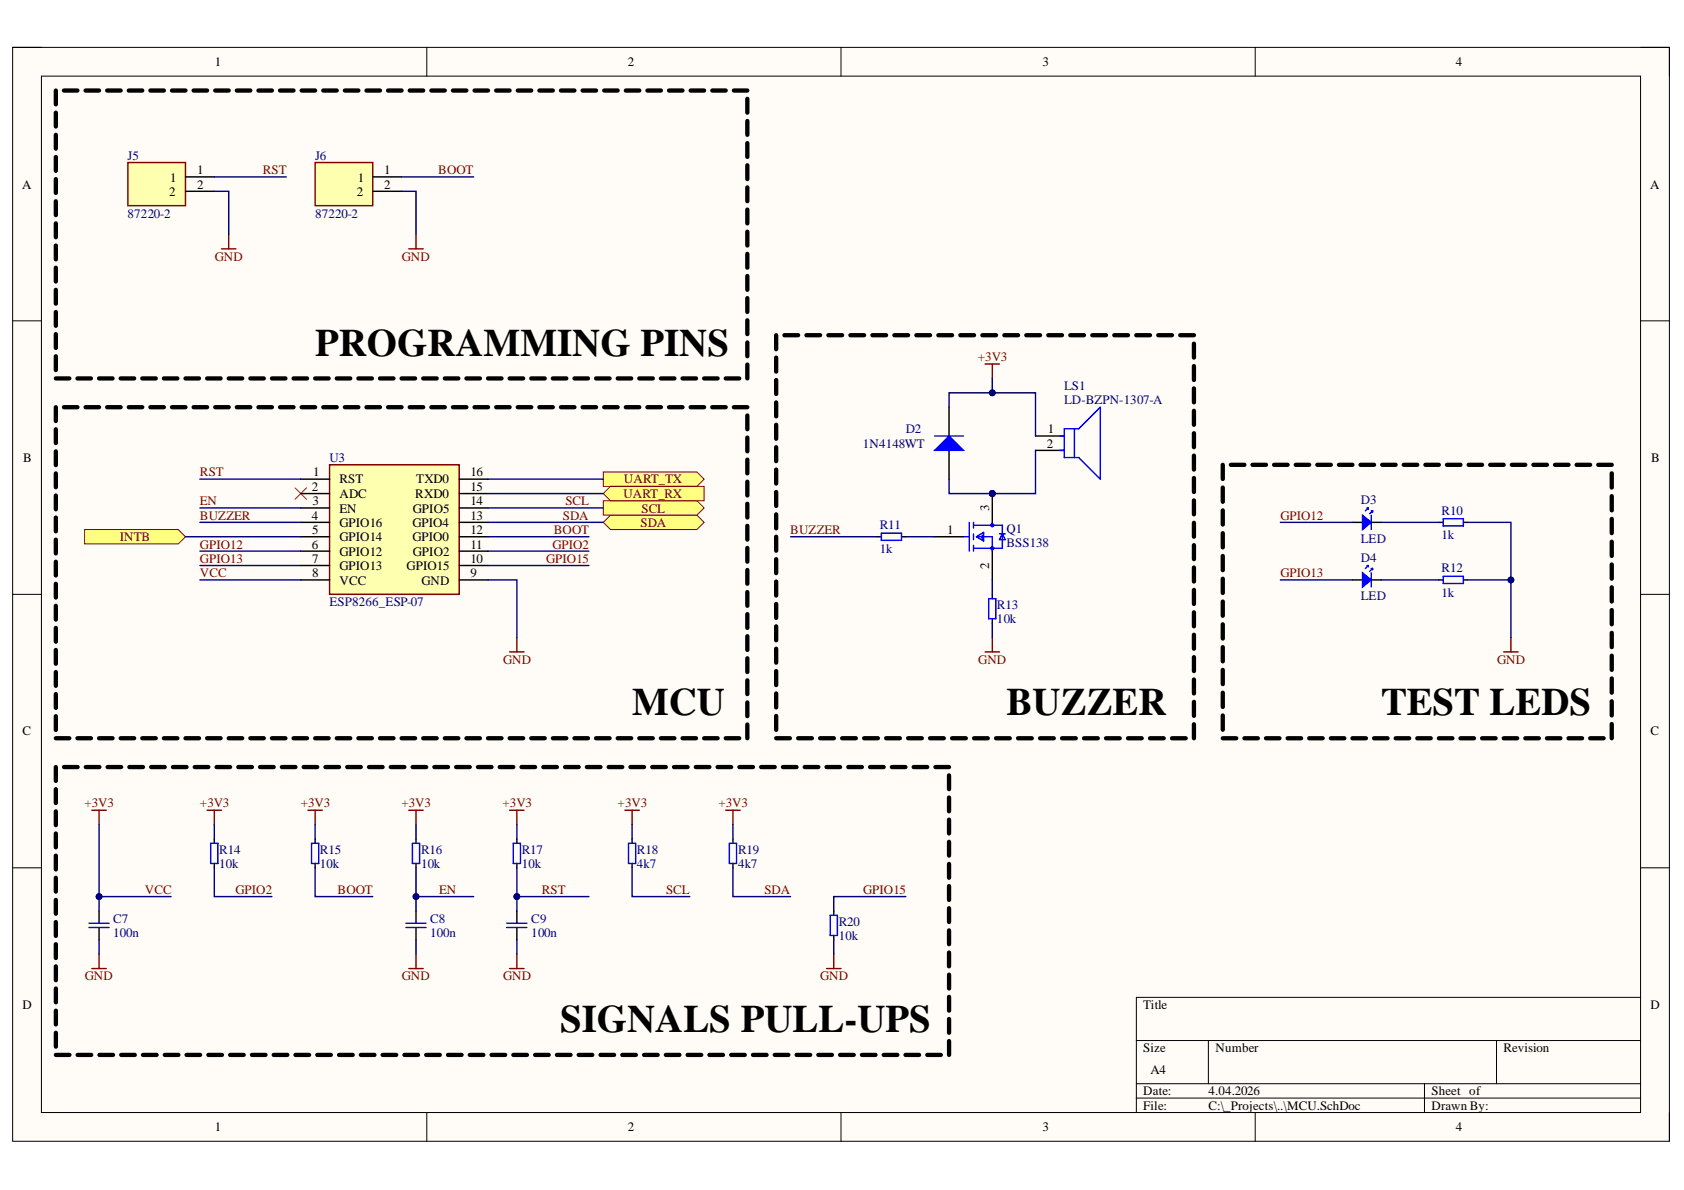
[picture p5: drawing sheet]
<svg xmlns="http://www.w3.org/2000/svg" width="297mm" height="210mm" viewBox="0 0 297 210" stroke-linecap="round" stroke-linejoin="round" font-family="sans-serif">
<defs><g id="words">
<g font-size="6.8">
<text x="55.6" y="62.7">PROGRAMMING PINS</text>
<text x="111.5" y="126.2">MCU</text>
<text x="177.5" y="126.2">BUZZER</text>
<text x="243.6" y="126.2">TEST LEDS</text>
<text x="98.8" y="182">SIGNALS PULL-UPS</text>
</g>
<g font-size="2.3">
<text x="37.9" y="11.7">1</text>
<text x="110.7" y="11.7">2</text>
<text x="183.9" y="11.7">3</text>
<text x="256.8" y="11.7">4</text>
<text x="3.9" y="33.3">A</text>
<text x="29.9" y="34.6">2</text>
<text x="30" y="32">1</text>
<text x="34.8" y="30.8">1</text>
<text x="34.8" y="33.3">2</text>
<text x="62.9" y="34.6">2</text>
<text x="63.1" y="32">1</text>
<text x="67.8" y="30.8">1</text>
<text x="67.8" y="33.3">2</text>
<text x="291.1" y="33.3">A</text>
<text x="184.8" y="76.4">1</text>
<text x="4.1" y="81.5">B</text>
<text x="184.7" y="78.9">2</text>
<text x="291.2" y="81.5">B</text>
<text x="55" y="86.5">2</text>
<text x="55.1" y="89.2">3</text>
<text x="55.2" y="84">1</text>
<text x="59.9" y="85.3">RST</text>
<text x="59.9" y="87.8">ADC</text>
<text x="73.3" y="87.8">RXD0</text>
<text x="73.4" y="85.3">TXD0</text>
<text x="83" y="89.2">14</text>
<text x="83" y="86.5">15</text>
<text x="83" y="84">16</text>
<text x="55" y="91.7">4</text>
<text x="55.1" y="94.2">5</text>
<text x="59.9" y="90.4">EN</text>
<text x="59.9" y="93">GPIO16</text>
<text x="59.9" y="95.5">GPIO14</text>
<text x="72.7" y="95.5">GPIO0</text>
<text x="72.7" y="93">GPIO4</text>
<text x="72.8" y="90.4">GPIO5</text>
<text x="83" y="94.2">12</text>
<text x="83" y="91.7">13</text>
<text x="167.1" y="94.2">1</text>
<text x="174.5" y="90.1" transform="rotate(-90 174.5 90.1)">3</text>
<text x="55" y="96.8">6</text>
<text x="55.1" y="99.3">7</text>
<text x="55.1" y="101.8">8</text>
<text x="59.9" y="98">GPIO12</text>
<text x="59.9" y="100.6">GPIO13</text>
<text x="71.7" y="100.6">GPIO15</text>
<text x="72.8" y="98">GPIO2</text>
<text x="83" y="101.8">9</text>
<text x="83" y="99.3">10</text>
<text x="83" y="96.8">11</text>
<text x="174.5" y="100.3" transform="rotate(-90 174.5 100.3)">2</text>
<text x="59.9" y="103.1">VCC</text>
<text x="74.4" y="103.1">GND</text>
<text x="4" y="129.7">C</text>
<text x="291.1" y="129.7">C</text>
<text x="4" y="178">D</text>
<text x="201.7" y="178">Title</text>
<text x="291.1" y="178">D</text>
<text x="201.7" y="185.6">Size</text>
<text x="214.4" y="185.6">Number</text>
<text x="265.2" y="185.6">Revision</text>
<text x="202.9" y="189.4">A4</text>
<text x="201.7" y="193.2">Date:</text>
<text x="201.7" y="195.7">File:</text>
<text x="213.2" y="193.2">4.04.2026</text>
<text x="213.2" y="195.7">C:\_Projects\..\MCU.SchDoc</text>
<text x="252.5" y="193.2">Sheet of</text>
<text x="252.5" y="195.7">Drawn By:</text>
<text x="37.9" y="199.5">1</text>
<text x="110.7" y="199.5">2</text>
<text x="183.9" y="199.5">3</text>
<text x="256.8" y="199.5">4</text>
</g>
<g font-size="2.3" fill="#000080">
<text x="22.5" y="28.1">J5</text>
<text x="55.6" y="28.1">J6</text>
<text x="22.5" y="38.4">87220-2</text>
<text x="55.6" y="38.4">87220-2</text>
<text x="187.7" y="68.8">LS1</text>
<text x="187.7" y="71.3">LD-BZPN-1307-A</text>
<text x="159.8" y="76.4">D2</text>
<text x="58.1" y="81.5">U3</text>
<text x="152.2" y="78.9">1N4148WT</text>
<text x="240.1" y="88.9">D3</text>
<text x="155.2" y="93.3">R11</text>
<text x="177.5" y="94">Q1</text>
<text x="240.1" y="95.8">LED</text>
<text x="254.3" y="90.8">R10</text>
<text x="254.3" y="95.1">1k</text>
<text x="155.2" y="97.6">1k</text>
<text x="177.5" y="96.5">BSS138</text>
<text x="240.1" y="99">D4</text>
<text x="254.3" y="100.9">R12</text>
<text x="58.1" y="106.9">ESP8266_ESP-07</text>
<text x="175.9" y="107.4">R13</text>
<text x="240.1" y="105.9">LED</text>
<text x="254.3" y="105.2">1k</text>
<text x="175.9" y="110">10k</text>
<text x="38.7" y="150.6">R14</text>
<text x="38.7" y="153.1">10k</text>
<text x="56.4" y="150.6">R15</text>
<text x="56.4" y="153.1">10k</text>
<text x="74.3" y="150.6">R16</text>
<text x="74.3" y="153.1">10k</text>
<text x="92" y="150.6">R17</text>
<text x="92" y="153.1">10k</text>
<text x="112.3" y="150.6">R18</text>
<text x="112.3" y="153.1">4k7</text>
<text x="130.2" y="150.6">R19</text>
<text x="130.2" y="153.1">4k7</text>
<text x="20" y="162.8">C7</text>
<text x="20" y="165.3">100n</text>
<text x="75.9" y="162.8">C8</text>
<text x="75.9" y="165.3">100n</text>
<text x="93.7" y="162.8">C9</text>
<text x="93.7" y="165.3">100n</text>
<text x="147.9" y="163.3">R20</text>
<text x="147.9" y="165.8">10k</text>
</g>
<g font-size="2.3" fill="#800000">
<text x="46.4" y="30.8">RST</text>
<text x="77.3" y="30.8">BOOT</text>
<text x="37.9" y="46">GND</text>
<text x="70.9" y="46">GND</text>
<text x="172.5" y="63.7">+3V3</text>
<text x="35.3" y="89.2">EN</text>
<text x="35.3" y="84">RST</text>
<text x="99.7" y="89.2">SCL</text>
<text x="110" y="87.8">UART_RX</text>
<text x="110" y="85.3">UART_TX</text>
<text x="21.1" y="95.5">INTB</text>
<text x="35.3" y="91.7">BUZZER</text>
<text x="97.7" y="94.2">BOOT</text>
<text x="99.3" y="91.7">SDA</text>
<text x="113" y="93">SDA</text>
<text x="113.2" y="90.4">SCL</text>
<text x="139.4" y="94.2">BUZZER</text>
<text x="225.8" y="91.7">GPIO12</text>
<text x="35.3" y="101.8">VCC</text>
<text x="35.3" y="96.8">GPIO12</text>
<text x="35.3" y="99.3">GPIO13</text>
<text x="96.3" y="99.3">GPIO15</text>
<text x="97.4" y="96.8">GPIO2</text>
<text x="225.8" y="101.8">GPIO13</text>
<text x="88.7" y="117.1">GND</text>
<text x="172.6" y="117.1">GND</text>
<text x="264.1" y="117.1">GND</text>
<text x="14.9" y="142.4">+3V3</text>
<text x="35.3" y="142.4">+3V3</text>
<text x="53" y="142.4">+3V3</text>
<text x="70.8" y="142.4">+3V3</text>
<text x="88.6" y="142.4">+3V3</text>
<text x="108.9" y="142.4">+3V3</text>
<text x="126.7" y="142.4">+3V3</text>
<text x="25.5" y="157.7">VCC</text>
<text x="41.5" y="157.7">GPIO2</text>
<text x="59.5" y="157.7">BOOT</text>
<text x="77.5" y="157.7">EN</text>
<text x="95.6" y="157.7">RST</text>
<text x="117.5" y="157.7">SCL</text>
<text x="134.8" y="157.7">SDA</text>
<text x="152.3" y="157.7">GPIO15</text>
<text x="15" y="172.9">GND</text>
<text x="70.9" y="172.9">GND</text>
<text x="88.7" y="172.9">GND</text>
<text x="144.6" y="172.9">GND</text>
</g>
</g></defs>
<path d="M2.2 8.4h292.3v192.9h-292.3z" fill-rule="evenodd" fill="#fffcf8"/>
<path d="M2.2 8.4h292.3v192.9h-292.3z" fill="none" stroke="#000" stroke-width=".18"/>
<path d="M7.3 13.4h282.1v182.8h-282.1z" fill-rule="evenodd" fill="#fffcf8"/>
<g fill="none" stroke="#000" stroke-width=".18">
<path d="M2.2 8.4h5.1M7.3 13.4h282.1v182.8h-282.1zM75.3 8.4v5M148.3 8.4v5M221.4 8.4v5M289.4 8.4h5.1v5M2.2 56.6h5.1M289.4 56.6h5.1M2.2 104.8h5.1M289.4 104.8h5.1M2.2 153.1h5.1M289.4 153.1h5.1"/>
<path d="M289.4 175.9h-89v20.3M75.3 196.2v5.1M148.3 196.2v5.1M200.4 183.5h89M200.4 191.2h89M200.4 193.7h89M213.1 183.5v7.7M221.4 196.2v5.1M251.3 191.2v5M264 183.5v7.7M294.5 196.2v5.1"/>
</g>
<path d="M89.9 115h2.5M91.2 112.4v2.6" fill="none" stroke="#800000" stroke-width=".25"/>
<path d="M106.4 92.1l1.3-1.2h15.2l1.3 1.2-1.3 1.3h-15.2z" fill-rule="evenodd" fill="#ffff80"/>
<path d="M106.4 92.1l1.3-1.2h15.2l1.3 1.2-1.3 1.3h-15.2z" fill="none" stroke="#800000" stroke-width=".18"/>
<path d="M106.4 88.3h16.5l1.3 1.3-1.3 1.3h-16.5z" fill-rule="evenodd" fill="#ffff80"/>
<path d="M106.4 88.3h16.5l1.3 1.3-1.3 1.3h-16.5z" fill="none" stroke="#800000" stroke-width=".18"/>
<path d="M14.9 93.4h16.6l1.2 1.3-1.2 1.2h-16.6z" fill-rule="evenodd" fill="#ffff80"/>
<path d="M14.9 93.4h16.6l1.2 1.3-1.2 1.2h-16.6z" fill="none" stroke="#800000" stroke-width=".18"/>
<path d="M52 86l2.1 2.1M54.1 86l-2.1 2.1" fill="none" stroke="#f00" stroke-width=".18"/>
<path d="M58.1 82h22.9v22.8h-22.9z" fill-rule="evenodd" fill="#ffffb0"/>
<path d="M39.1 43.9h2.5M40.3 41.4v2.5M72.1 43.9h2.5M73.4 41.4v2.5M58.1 82h22.9v22.8h-22.9zM16.2 142.9h2.5M17.5 142.9v2.6M72.1 142.9h2.5M73.4 142.9v2.6M16.2 170.8h2.5M17.5 168.3v2.5" fill="none" stroke="#800000" stroke-width=".25"/>
<g fill="none" stroke="#000" stroke-width=".25">
<path d="M53 84.5h5.1M53 87.1h5.1M53 89.6h5.1M53 92.1h5.1M53 94.7h5.1M53 97.2h5.1M53 99.8h5.1M81 84.5h5.1M81 87.1h5.1M81 89.6h5.1M81 92.1h5.1M81 94.7h5.1"/>
<path d="M81 97.2h5.1M81 99.8h5.1M238.6 92.1h1.7M241.9 92.1h1.7M53 102.3h5.1M81 102.3h5.1M17.5 160.7v2.1M17.5 163.6v2.2"/>
</g>
<g fill="none" stroke="#000" stroke-width=".76">
<path d="M9.8 16v2.4M9.8 19.9v2.4M11.3 16h2.4M15.1 16h2.4M18.9 16h2.4M22.7 16h2.4M26.5 16h2.4M30.3 16h2.4M34.1 16h2.4M38 16h2.3M41.8 16h2.4M45.6 16h2.4"/>
<path d="M49.4 16h2.4M53.2 16h2.4M57 16h2.4M60.8 16h2.4M64.6 16h2.4M68.5 16h2.3M72.3 16h2.3M76.1 16h2.4M79.9 16h2.4M83.7 16h2.4M87.5 16h2.4M91.3 16h2.4"/>
<path d="M95.1 16h2.4M98.9 16h2.4M102.8 16h2.3M106.6 16h2.4M110.4 16h2.4M114.2 16h2.4M118 16h2.4M121.8 16h2.4M125.6 16h2.4M129.4 16h2.4M131.8 17.4v2.5M9.8 23.8v2.4"/>
<path d="M9.8 27.7v2.4M9.8 31.6v2.4M9.8 35.5v2.4M9.8 39.4v2.4M131.8 21.3v2.5M131.8 25.2v2.5M131.8 29.2v2.4M131.8 33.1v2.4M131.8 37v2.4M9.8 43.3v2.5M9.8 47.2v2.5M9.8 51.1v2.5"/>
<path d="M9.8 55v2.5M9.8 58.9v2.5M131.8 40.9v2.4M131.8 44.8v2.4M131.8 48.7v2.4M131.8 52.6v2.4M131.8 56.5v2.4M9.8 62.8v2.5M9.8 71.8v2.5M9.8 75.7v2.5M9.8 79.6v2.4M9.8 66.7h2.4"/>
<path d="M11.3 71.8h2.4M13.7 66.7h2.3M15.1 71.8h2.4M17.5 66.7h2.4M18.9 71.8h2.4M21.3 66.7h2.4M22.7 71.8h2.4M25.1 66.7h2.4M26.5 71.8h2.4M28.9 66.7h2.4M30.3 71.8h2.4M32.7 66.7h2.4"/>
<path d="M34.1 71.8h2.4M36.5 66.7h2.4M38 71.8h2.3M40.3 66.7h2.4M41.8 71.8h2.4M44.2 66.7h2.3M45.6 71.8h2.4M48 66.7h2.3M49.4 71.8h2.4M51.8 66.7h2.4M53.2 71.8h2.4M55.6 66.7h2.4"/>
<path d="M57 71.8h2.4M59.4 66.7h2.4M60.8 71.8h2.4M63.2 66.7h2.4M64.6 71.8h2.4M67 66.7h2.4M68.5 71.8h2.3M70.8 66.7h2.4M72.3 71.8h2.3M74.6 66.7h2.4M76.1 71.8h2.4M78.5 66.7h2.3"/>
<path d="M79.9 71.8h2.4M82.3 66.7h2.4M83.7 71.8h2.4M86.1 66.7h2.4M87.5 71.8h2.4M89.9 66.7h2.4M91.3 71.8h2.4M93.7 66.7h2.4M95.1 71.8h2.4M97.5 66.7h2.4M98.9 71.8h2.4M101.3 66.7h2.4"/>
<path d="M102.8 71.8h2.3M105.1 66.7h2.4M106.6 71.8h2.4M109 66.7h2.3M110.4 71.8h2.4M112.8 66.7h2.3M114.2 71.8h2.4M116.6 66.7h2.4M118 71.8h2.4M120.4 66.7h2.4M121.8 71.8h2.4M124.2 66.7h2.4"/>
<path d="M125.6 71.8h2.4M128 66.7h2.4M129.4 71.8h2.4M131.8 60.4v2.4M131.8 64.3v2.4M131.8 73.3v2.4M131.8 77.2v2.4M9.8 83.5v2.4M9.8 87.4v2.4M9.8 91.3v2.4M9.8 95.2v2.4M9.8 99.1v2.4"/>
<path d="M131.8 81.1v2.4M131.8 85v2.4M131.8 88.9v2.4M131.8 92.7v2.5M131.8 96.6v2.5M9.8 103v2.4M9.8 106.9v2.4M9.8 110.8v2.4M9.8 114.6v2.5M9.8 118.5v2.5M131.8 100.5v2.5M131.8 104.4v2.5"/>
<path d="M131.8 108.3v2.5M131.8 112.2v2.4M131.8 116.1v2.4M9.8 122.4v2.5M9.8 126.3v2.5M9.8 135.3v2.4M9.8 139.2v2.4M9.8 130.2h2.4M11.3 135.3h2.4M13.7 130.2h2.3M15.1 135.3h2.4M17.5 130.2h2.4"/>
<path d="M19 135.3h2.4M21.3 130.2h2.4M22.8 135.3h2.4M25.1 130.2h2.4M26.7 135.3h2.4M28.9 130.2h2.4M30.5 135.3h2.4M32.7 130.2h2.4M34.3 135.3h2.4M36.5 130.2h2.4M38.2 135.3h2.4M40.3 130.2h2.4"/>
<path d="M42 135.3h2.4M44.2 130.2h2.3M45.9 135.3h2.4M48 130.2h2.3M49.7 135.3h2.4M51.8 130.2h2.4M53.6 135.3h2.4M55.6 130.2h2.4M57.4 135.3h2.4M59.4 130.2h2.4M61.2 135.3h2.4M63.2 130.2h2.4"/>
<path d="M65.1 135.3h2.4M67 130.2h2.4M68.9 135.3h2.4M70.8 130.2h2.4M72.8 135.3h2.4M74.6 130.2h2.4M76.6 135.3h2.4M78.5 130.2h2.3M80.5 135.3h2.4M82.3 130.2h2.4M84.3 135.3h2.4M86.1 130.2h2.4"/>
<path d="M88.1 135.3h2.4M89.9 130.2h2.4M92 135.3h2.4M93.7 130.2h2.4M95.8 135.3h2.4M97.5 130.2h2.4M99.7 135.3h2.4M101.3 130.2h2.4M103.5 135.3h2.4M105.1 130.2h2.4M107.4 135.3h2.4M109 130.2h2.3"/>
<path d="M111.2 135.3h2.4M112.8 130.2h2.3M115 135.3h2.4M116.6 130.2h2.4M118.9 135.3h2.4M120.4 130.2h2.4M122.7 135.3h2.4M124.2 130.2h2.4M126.6 135.3h2.4M128 130.2h2.4M130.4 135.3h2.4M131.8 120v2.4"/>
<path d="M131.8 123.9v2.4M131.8 127.8v2.4M134.3 135.3h2.4M138.1 135.3h2.4M141.9 135.3h2.4M145.8 135.3h2.4M149.6 135.3h2.4M153.5 135.3h2.4M157.3 135.3h2.4M161.2 135.3h2.4M165 135.3h2.4M167.4 136.8v2.4"/>
<path d="M9.8 143.1v2.5M9.8 147v2.5M9.8 150.9v2.5M9.8 154.8v2.5M9.8 158.7v2.5M167.4 140.7v2.4M167.4 144.6v2.4M167.4 148.5v2.4M167.4 152.4v2.4M167.4 156.3v2.4M9.8 162.6v2.5M9.8 166.5v2.5"/>
<path d="M9.9 170.5v2.4M9.9 174.4v2.4M9.9 178.3v2.4M167.4 160.2v2.4M167.4 164.1v2.4M167.4 168v2.5M167.4 171.9v2.5M167.4 175.8v2.5M167.4 179.7v2.5M9.9 182.2v2.4M9.9 186.1h2.4M13.7 186.1h2.4"/>
<path d="M17.5 186.1h2.4M21.4 186.1h2.4M25.2 186.1h2.4M29.1 186.1h2.4M32.9 186.1h2.4M36.8 186.1h2.4M40.6 186.1h2.4M44.4 186.1h2.4M48.3 186.1h2.4M52.1 186.1h2.4M56 186.1h2.4M59.8 186.1h2.4"/>
<path d="M63.7 186.1h2.4M67.5 186.1h2.4M71.3 186.1h2.4M75.2 186.1h2.4M79 186.1h2.4M82.9 186.1h2.4M86.7 186.1h2.4M90.5 186.1h2.4M94.4 186.1h2.4M98.2 186.1h2.4M102.1 186.1h2.4M105.9 186.1h2.4"/>
<path d="M109.8 186.1h2.4M113.6 186.1h2.4M117.4 186.1h2.4M121.3 186.1h2.4M125.1 186.1h2.4M129 186.1h2.4M132.8 186.1h2.4M136.7 186.1h2.4M140.5 186.1h2.4M144.3 186.1h2.4M148.2 186.1h2.4M152 186.1h2.4"/>
<path d="M155.9 186.1h2.4M159.7 186.1h2.4M163.6 186.1h2.4M167.4 183.6v2.5"/>
</g>
<path d="M241.1 89.6h.3M241.4 89.6l-.6 .5M241.4 89.6v.3M241.9 90.1h.2M241.9 90.9v2.5M242.1 90.1l-.5 .5M242.1 90.1v.3M15.7 163.6h3.5M15.7 162.8h3.5" fill="none" stroke="#00f" stroke-width=".25"/>
<path d="M240.3 90.9l1.6 1.2-1.6 1.3z" fill="#00f"/>
<path d="M240.3 90.9l1.6 1.2-1.6 1.3zM241.1 99.8h.3M241.4 99.8l-.6 .5M241.4 99.8v.2M241.9 100.3h.2M241.9 101v2.6M242.1 100.3l-.5 .5M242.1 100.3v.2" fill="none" stroke="#00f" stroke-width=".25"/>
<path d="M238.6 102.3h1.7M241.9 102.3h1.7" fill="none" stroke="#000" stroke-width=".25"/>
<path d="M240.3 101l1.6 1.3-1.6 1.3z" fill="#00f"/>
<path d="M254.6 91.5h3.5v1.3h-3.5zM240.3 101l1.6 1.3-1.6 1.3zM254.6 101.7h3.5v1.2h-3.5z" fill="none" stroke="#00f" stroke-width=".25"/>
<path d="M253.8 92.1h.8M258.1 92.1h.8M253.8 102.3h.8M258.1 102.3h.8" fill="none" stroke="#000" stroke-width=".25"/>
<path d="M265.2 115h2.6M266.5 112.5v2.5" fill="none" stroke="#800000" stroke-width=".25"/>
<g fill="none" stroke="#000" stroke-width=".76">
<path d="M215.7 82v2.5M215.7 86v2.5M215.7 90v2.5M215.7 94v2.6M215.7 98.1v2.5M217.1 82h2.4M220.9 82h2.4M224.7 82h2.4M228.6 82h2.3M232.4 82h2.3M236.2 82h2.4M240 82h2.4"/>
<path d="M243.8 82h2.4M247.6 82h2.4M251.4 82h2.4M255.2 82h2.4M259 82h2.4M262.8 82h2.4M266.7 82h2.3M270.5 82h2.4M274.3 82h2.4M278.1 82h2.4M281.9 82h2.4M284.3 83.5v2.5"/>
<path d="M284.3 87.5v2.5M284.3 91.5v2.5M284.3 95.6v2.5M284.3 99.6v2.5M215.7 102.1v2.5M215.7 106.1v2.5M215.7 110.1v2.5M215.7 114.1v2.6M215.7 118.2v2.5M284.3 103.6v2.5M284.3 107.6v2.5M284.3 111.6v2.5"/>
<path d="M284.3 115.7v2.5M284.3 119.7v2.5M215.7 122.2v2.5M215.7 126.2v2.5M215.7 130.2h2.4M219.5 130.2h2.4M223.3 130.2h2.4M227.1 130.2h2.4M230.9 130.2h2.4M234.7 130.2h2.4M238.6 130.2h2.3M242.4 130.2h2.3"/>
<path d="M246.2 130.2h2.4M250 130.2h2.4M253.8 130.2h2.4M257.6 130.2h2.4M261.4 130.2h2.4M265.2 130.2h2.4M269 130.2h2.4M272.9 130.2h2.3M276.7 130.2h2.4M280.5 130.2h2.4M284.3 123.7v2.5M284.3 127.7v2.5"/>
</g>
<path d="M22.6 28.7h10.1v7.6h-10.1z" fill-rule="evenodd" fill="#ffffb0"/>
<path d="M22.6 28.7h10.1v7.6h-10.1z" fill="none" stroke="#800000" stroke-width=".25"/>
<path d="M32.7 31.2h5.1M32.7 33.7h5.1" fill="none" stroke="#000" stroke-width=".25"/>
<path d="M55.6 28.7h10.2v7.6h-10.2z" fill-rule="evenodd" fill="#ffffb0"/>
<g fill="none" stroke="#800000" stroke-width=".25">
<path d="M55.6 28.7h10.2v7.6h-10.2zM36.5 142.9h2.6M37.8 142.9v2.6M54.3 142.9h2.6M55.6 142.9v2.6M89.9 142.9h2.5M91.2 142.9v2.6M110.2 142.9h2.6M111.5 142.9v2.6M128 142.9h2.6M129.3 142.9v2.6M72.1 170.8h2.5"/>
<path d="M73.4 168.3v2.5M89.9 170.8h2.5M91.2 168.3v2.5M145.8 170.8h2.5M147.1 168.3v2.5"/>
</g>
<g fill="none" stroke="#000" stroke-width=".25">
<path d="M65.8 31.2h5M65.8 33.7h5M37.8 148v.8M37.8 152.3v.8M55.6 148v.8M55.6 152.3v.8M73.4 148v.8M73.4 152.3v.8M91.2 148v.8M91.2 152.3v.8M111.5 148v.8M111.5 152.3v.8"/>
<path d="M129.3 148v.8M129.3 152.3v.8M73.4 160.7v2.1M73.4 163.6v2.2M91.2 160.7v2.1M91.2 163.6v2.2M147.1 160.7v.8M147.1 165v.8"/>
</g>
<path d="M37.2 148.8h1.2v3.5h-1.2zM55 148.8h1.2v3.5h-1.2zM72.7 148.8h1.3v3.5h-1.3zM90.5 148.8h1.3v3.5h-1.3zM110.9 148.8h1.2v3.5h-1.2zM128.6 148.8h1.3v3.5h-1.3zM71.6 163.6h3.6M71.6 162.8h3.6M89.4 163.6h3.5M89.4 162.8h3.5M146.4 161.5h1.3v3.5h-1.3z" fill="none" stroke="#00f" stroke-width=".25"/>
<path d="M106.4 83.3h16.5l1.3 1.2-1.3 1.3h-16.5z" fill-rule="evenodd" fill="#ffff80"/>
<path d="M106.4 83.3h16.5l1.3 1.2-1.3 1.3h-16.5z" fill="none" stroke="#800000" stroke-width=".18"/>
<path d="M106.4 87.1l1.3-1.3h16.5v2.5h-16.5z" fill-rule="evenodd" fill="#ffff80"/>
<path d="M106.4 87.1l1.3-1.3h16.5v2.5h-16.5z" fill="none" stroke="#800000" stroke-width=".18"/>
<circle cx="175" cy="87.1" r=".51" fill="#000080"/>
<circle cx="175" cy="87.1" r=".51" fill="none" stroke="#000080" stroke-width=".18"/>
<g fill="none" stroke="#00f" stroke-width=".25">
<path d="M169.9 94.7h1.1M171 92.1v5.1M171.7 92.1v1.1M171.7 94.2v1M171.7 96.2v1M171.7 92.6h5.1v4.1h-5.1M172.2 94.7l1.3-.8v1.5zM172.5 94.7h2.5v2.5M173.2 94.4v.8M175 92.1v.5M176.3 94.2h1M176.8 94.2l.5 1h-1z"/>
<circle cx="175" cy="92.6" r=".25"/>
<circle cx="175" cy="96.7" r=".26"/>
</g>
<path d="M164.9 94.7h5M175 87.1v5M175 97.2v5.1" fill="none" stroke="#000" stroke-width=".25"/>
<circle cx="175" cy="87.1" r=".51" fill="#000080"/>
<circle cx="175" cy="87.1" r=".51" fill="none" stroke="#000080" stroke-width=".18"/>
<path d="M167.4 71.8v5.1M167.4 79.4v5.1M182.7 76.9h5M182.7 79.4h5M154.7 94.7h.8M159 94.7h.8M175 104.8v.8M175 109.1v.8" fill="none" stroke="#000" stroke-width=".25"/>
<path d="M187 76.9h.7M187 79.4h.7M187.7 75.6h2.6l3.8-3.8v12.7l-3.8-3.8h-2.6zM189.5 75.6v5.1M155.5 94h3.5v1.3h-3.5zM174.4 105.6h1.3v3.5h-1.3z" fill="none" stroke="#00f" stroke-width=".25"/>
<path d="M173.8 64.2h2.5M175 64.2v2.5M173.8 115h2.5M175 112.5v2.5" fill="none" stroke="#800000" stroke-width=".25"/>
<path d="M164.9 79.4l2.5-2.5 2.5 2.5z" fill="#00f"/>
<path d="M164.9 79.4l2.5-2.5 2.5 2.5zM164.9 76.9h5" fill="none" stroke="#00f" stroke-width=".25"/>
<g fill="none" stroke="#000" stroke-width=".76">
<path d="M136.9 59.1v2.5M138.4 59.1h2.4M142.2 59.1h2.5M146.1 59.1h2.4M150 59.1h2.4M153.9 59.1h2.4M157.8 59.1h2.4M161.6 59.1h2.5M165.5 59.1h2.4M169.4 59.1h2.4M173.3 59.1h2.4M177.2 59.1h2.4"/>
<path d="M181 59.1h2.5M184.9 59.1h2.4M188.8 59.1h2.4M192.7 59.1h2.4M196.5 59.1h2.5M200.4 59.1h2.4M204.3 59.1h2.4M208.2 59.1h2.4M136.9 63.1v2.5M136.9 67v2.5M136.9 71v2.4M136.9 74.9v2.5"/>
<path d="M136.9 78.9v2.4M210.6 60.6v2.5M210.6 64.6v2.4M210.6 68.5v2.5M210.6 72.5v2.4M210.6 76.4v2.5M136.9 82.8v2.5M136.9 86.8v2.4M136.9 90.7v2.5M136.9 94.7v2.4M136.9 98.6v2.5M210.6 80.4v2.4"/>
<path d="M210.6 84.3v2.5M210.6 88.3v2.4M210.6 92.2v2.5M210.6 96.2v2.4M136.9 102.6v2.4M136.9 106.5v2.5M136.9 110.5v2.4M136.9 114.4v2.5M136.9 118.4v2.4M210.6 100.1v2.5M210.6 104.1v2.4M210.6 108v2.5"/>
<path d="M210.6 112v2.4M210.6 115.9v2.5M210.6 119.9v2.4M136.9 122.3v2.5M136.9 126.3v2.4M136.9 130.2h2.4M140.8 130.2h2.4M144.7 130.2h2.4M148.5 130.2h2.5M152.4 130.2h2.4M156.3 130.2h2.4M160.2 130.2h2.4"/>
<path d="M164.1 130.2h2.4M167.9 130.2h2.5M171.8 130.2h2.4M175.7 130.2h2.4M179.6 130.2h2.4M183.5 130.2h2.4M187.3 130.2h2.5M191.2 130.2h2.4M195.1 130.2h2.4M199 130.2h2.4M202.8 130.2h2.5M206.7 130.2h2.4"/>
<path d="M210.6 123.8v2.5M210.6 127.8v2.4"/>
</g>
<path d="M86.1 89.6h20.3M86.1 92.1h20.3M35.3 102.3h17.7M86.1 102.3h5.1v10.1M17.5 145.5v15.2M17.5 165.8v2.5" fill="none" stroke="#000080" stroke-width=".25"/>
<circle cx="17.5" cy="158.1" r=".51" fill="#000080"/>
<circle cx="17.5" cy="158.1" r=".51" fill="none" stroke="#000080" stroke-width=".18"/>
<path d="M17.5 158.1h12.7" fill="none" stroke="#000080" stroke-width=".25"/>
<circle cx="17.5" cy="158.1" r=".51" fill="#000080"/>
<circle cx="17.5" cy="158.1" r=".51" fill="none" stroke="#000080" stroke-width=".18"/>
<path d="M37.8 33.7h2.5v7.7M37.8 31.2h12.7M70.8 33.7h2.6v7.7M70.8 31.2h12.7M35.3 89.6h17.7M35.3 84.5h17.7M86.1 94.7h17.8M243.6 92.1h10.2M258.9 92.1h7.6v20.4M243.6 102.3h10.2" fill="none" stroke="#000080" stroke-width=".25"/>
<circle cx="266.5" cy="102.3" r=".51" fill="#000080"/>
<circle cx="266.5" cy="102.3" r=".51" fill="none" stroke="#000080" stroke-width=".18"/>
<path d="M32.7 94.7h20.3M35.3 99.8h17.7M35.3 97.2h17.7M86.1 99.8h17.8M225.8 92.1h12.8M225.8 102.3h12.8M73.4 153.1v5h10.1" fill="none" stroke="#000080" stroke-width=".25"/>
<circle cx="73.4" cy="158.1" r=".51" fill="#000080"/>
<circle cx="73.4" cy="158.1" r=".51" fill="none" stroke="#000080" stroke-width=".18"/>
<path d="M86.1 97.2h17.8M37.8 153.1v5h10.2M37.8 145.5v2.5M55.6 153.1v5h10.2M55.6 145.5v2.5M73.4 145.5v2.5M91.2 153.1v5h12.7" fill="none" stroke="#000080" stroke-width=".25"/>
<circle cx="91.2" cy="158.1" r=".51" fill="#000080"/>
<circle cx="91.2" cy="158.1" r=".51" fill="none" stroke="#000080" stroke-width=".18"/>
<path d="M91.2 145.5v2.5M91.2 158.1v2.6M91.2 165.8v2.5" fill="none" stroke="#000080" stroke-width=".25"/>
<circle cx="91.2" cy="158.1" r=".51" fill="#000080"/>
<circle cx="91.2" cy="158.1" r=".51" fill="none" stroke="#000080" stroke-width=".18"/>
<path d="M73.4 158.1v2.6M73.4 165.8v2.5" fill="none" stroke="#000080" stroke-width=".25"/>
<circle cx="73.4" cy="158.1" r=".51" fill="#000080"/>
<circle cx="73.4" cy="158.1" r=".51" fill="none" stroke="#000080" stroke-width=".18"/>
<path d="M258.9 102.3h7.6M111.5 153.1v5h10.2M111.5 145.5v2.5M129.3 153.1v5h10.1M129.3 145.5v2.5M159.8 158.1h-12.7v2.6M147.1 165.8v2.5" fill="none" stroke="#000080" stroke-width=".25"/>
<circle cx="266.5" cy="102.3" r=".51" fill="#000080"/>
<circle cx="266.5" cy="102.3" r=".51" fill="none" stroke="#000080" stroke-width=".18"/>
<path d="M182.7 79.4v7.7h-7.7M86.1 84.5h20.3M86.1 87.1h20.3" fill="none" stroke="#000080" stroke-width=".25"/>
<circle cx="175" cy="87.1" r=".51" fill="#000080"/>
<circle cx="175" cy="87.1" r=".51" fill="none" stroke="#000080" stroke-width=".18"/>
<path d="M35.3 92.1h17.7M139.4 94.7h15.3M159.8 94.7h5.1M167.4 84.5v2.6h7.6M175 102.3v2.5M175 109.9v2.6" fill="none" stroke="#000080" stroke-width=".25"/>
<circle cx="175" cy="87.1" r=".51" fill="#000080"/>
<circle cx="175" cy="87.1" r=".51" fill="none" stroke="#000080" stroke-width=".18"/>
<path d="M175 66.7v2.6" fill="none" stroke="#000080" stroke-width=".25"/>
<circle cx="175" cy="69.3" r=".51" fill="#000080"/>
<circle cx="175" cy="69.3" r=".51" fill="none" stroke="#000080" stroke-width=".18"/>
<path d="M167.4 71.8v-2.5h15.3v7.6" fill="none" stroke="#000080" stroke-width=".25"/>
<circle cx="175" cy="69.3" r=".51" fill="#000080"/>
<circle cx="175" cy="69.3" r=".51" fill="none" stroke="#000080" stroke-width=".18"/>
<use href="#words"/>
</svg>
